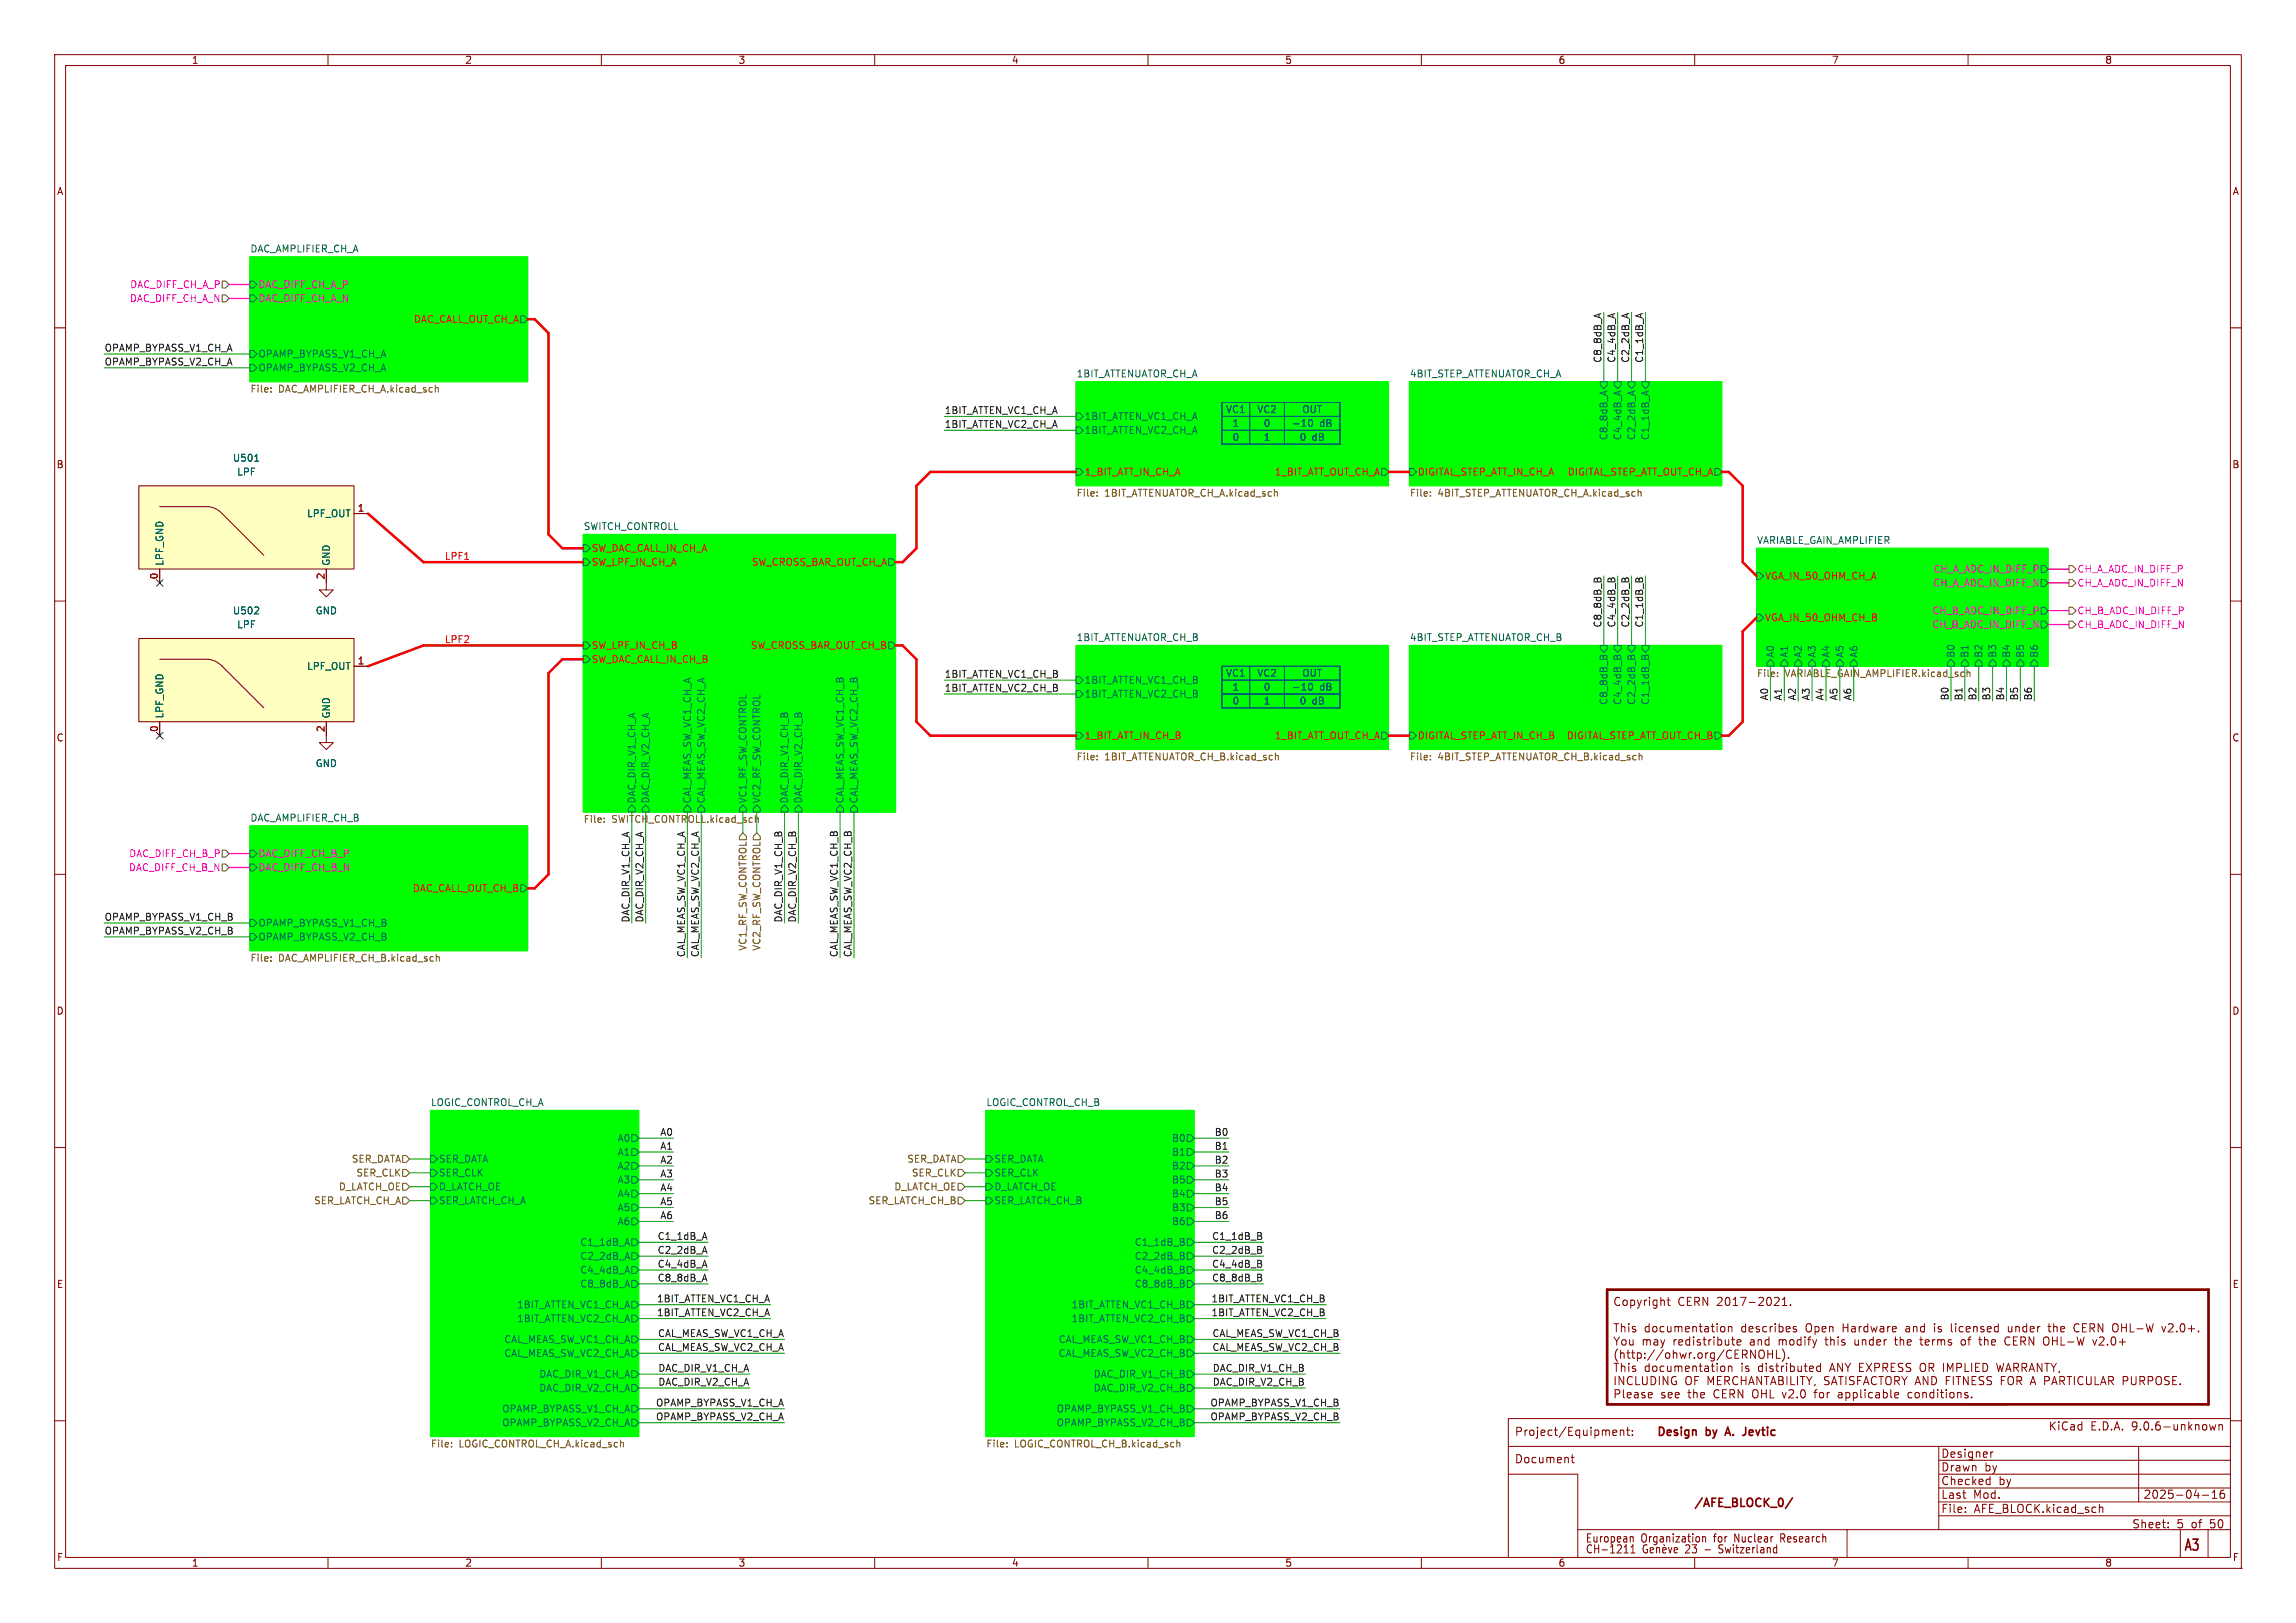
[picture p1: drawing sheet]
<svg xmlns="http://www.w3.org/2000/svg" width="420mm" height="297mm" viewBox="0 0 420 297" stroke-linecap="round" stroke-linejoin="round" font-family="sans-serif">
<defs><g id="words">
<text font-size="2.8" fill="#840000" x="399.3" y="284.2">A3</text>
<g font-size="2.1" fill="#840000">
<text x="295" y="256">Copyright</text>
<text x="336.4" y="256">documentation</text>
<text x="354.2" y="256">describes</text>
<text x="277" y="263">Project/Equipment:</text>
<text x="303" y="263.2">Design</text>
<text x="312.2" y="263.2">by</text>
<text x="316.4" y="263.2">A.</text>
<text x="320.1" y="263.2">Jevtic</text>
<text x="374.7" y="262">KiCad</text>
<text x="382.4" y="262">E.D.A.</text>
<text x="390" y="262">9.0.6-unknown</text>
<text x="277" y="268">Document</text>
<text x="355" y="269.5">Drawn</text>
<text x="355" y="267">Designer</text>
<text x="363" y="269.5">by</text>
<text x="355" y="272">Checked</text>
<text x="355" y="274.5">Last</text>
<text x="360.9" y="274.5">Mod.</text>
<text x="365.6" y="272">by</text>
<text x="392" y="274.5">2025-04-16</text>
<text x="309.7" y="276.2">/AFE_BLOCK_0/</text>
<text x="355" y="277.1">File:</text>
<text x="361.1" y="277.1">AFE_BLOCK.kicad_sch</text>
<text x="390" y="279.9">Sheet:</text>
<text x="398.2" y="279.9">5</text>
<text x="400.9" y="279.9">of</text>
<text x="404.4" y="279.9">50</text>
<text x="290" y="284.5">CH-1211</text>
<text x="290" y="282.5">European</text>
<text x="300.2" y="282.5">Organization</text>
<text x="308.4" y="284.5">23</text>
<text x="313.6" y="282.5">for</text>
<text x="314.9" y="284.5">Switzerland</text>
<text x="317.5" y="282.5">Nuclear</text>
<text x="326.1" y="282.5">Research</text>
</g>
<g font-size="1.8" fill="#840000">
<text x="35" y="11.9">1</text>
<text x="85" y="11.9">2</text>
<text x="135" y="11.9">3</text>
<text x="185" y="11.9">4</text>
<text x="235" y="11.9">5</text>
<text x="285" y="11.9">6</text>
<text x="335" y="11.9">7</text>
<text x="385" y="11.9">8</text>
<text x="10.3" y="35.9">A</text>
<text x="408.3" y="35.9">A</text>
<text x="10.3" y="85.9">B</text>
<text x="408.2" y="85.9">B</text>
<text x="10.3" y="135.9">C</text>
<text x="408.2" y="135.9">C</text>
<text x="10.3" y="185.9">D</text>
<text x="408.2" y="185.9">D</text>
<text x="10.3" y="235.9">E</text>
<text x="408.3" y="235.9">E</text>
<text x="10.3" y="285.9">F</text>
<text x="35" y="286.9">1</text>
<text x="85" y="286.9">2</text>
<text x="135" y="286.9">3</text>
<text x="185" y="286.9">4</text>
<text x="235" y="286.9">5</text>
<text x="285" y="286.9">6</text>
<text x="335" y="286.9">7</text>
<text x="385" y="286.9">8</text>
<text x="408.3" y="285.9">F</text>
</g>
<g font-size="1.8" fill="#006464">
<text x="45.7" y="46.3">DAC_AMPLIFIER_CH_A</text>
<text x="47.2" y="65.6">OPAMP_BYPASS_V1_CH_A</text>
<text x="47.2" y="68.2">OPAMP_BYPASS_V2_CH_A</text>
<text x="196.8" y="69.1">1BIT_ATTENUATOR_CH_A</text>
<text x="257.8" y="69.1">4BIT_STEP_ATTENUATOR_CH_A</text>
<text x="198.3" y="77.1">1BIT_ATTEN_VC1_CH_A</text>
<text x="198.3" y="79.6">1BIT_ATTEN_VC2_CH_A</text>
<text x="294.2" y="80.6" transform="rotate(-90 294.2 80.6)">C8_8dB_A</text>
<text x="296.8" y="80.6" transform="rotate(-90 296.8 80.6)">C4_4dB_A</text>
<text x="299.3" y="80.6" transform="rotate(-90 299.3 80.6)">C2_2dB_A</text>
<text x="301.9" y="80.6" transform="rotate(-90 301.9 80.6)">C1_1dB_A</text>
<text x="42.5" y="84.7">U501</text>
<text x="43.3" y="87.2">LPF</text>
<text x="56.1" y="94.8">LPF_OUT</text>
<text x="106.7" y="97.1">SWITCH_CONTROLL</text>
<text x="321.3" y="99.6">VARIABLE_GAIN_AMPLIFIER</text>
<text x="30.1" y="103.6" transform="rotate(-90 30.1 103.6)">LPF_GND</text>
<text x="60.6" y="103.6" transform="rotate(-90 60.6 103.6)">GND</text>
<text x="42.5" y="112.6">U502</text>
<text x="57.7" y="112.6">GND</text>
<text x="43.3" y="115.2">LPF</text>
<text x="196.8" y="117.4">1BIT_ATTENUATOR_CH_B</text>
<text x="257.8" y="117.4">4BIT_STEP_ATTENUATOR_CH_B</text>
<text x="56.1" y="122.8">LPF_OUT</text>
<text x="198.3" y="125.3">1BIT_ATTEN_VC1_CH_B</text>
<text x="324.7" y="120.5" transform="rotate(-90 324.7 120.5)">A0</text>
<text x="327.3" y="120.5" transform="rotate(-90 327.3 120.5)">A1</text>
<text x="329.8" y="120.5" transform="rotate(-90 329.8 120.5)">A2</text>
<text x="332.3" y="120.5" transform="rotate(-90 332.3 120.5)">A3</text>
<text x="334.9" y="120.5" transform="rotate(-90 334.9 120.5)">A4</text>
<text x="337.4" y="120.5" transform="rotate(-90 337.4 120.5)">A5</text>
<text x="340" y="120.5" transform="rotate(-90 340 120.5)">A6</text>
<text x="357.7" y="120.5" transform="rotate(-90 357.7 120.5)">B0</text>
<text x="360.3" y="120.5" transform="rotate(-90 360.3 120.5)">B1</text>
<text x="362.8" y="120.5" transform="rotate(-90 362.8 120.5)">B2</text>
<text x="365.4" y="120.5" transform="rotate(-90 365.4 120.5)">B3</text>
<text x="367.9" y="120.5" transform="rotate(-90 367.9 120.5)">B4</text>
<text x="370.4" y="120.5" transform="rotate(-90 370.4 120.5)">B5</text>
<text x="373" y="120.5" transform="rotate(-90 373 120.5)">B6</text>
<text x="30.1" y="131.6" transform="rotate(-90 30.1 131.6)">LPF_GND</text>
<text x="60.6" y="131.6" transform="rotate(-90 60.6 131.6)">GND</text>
<text x="198.3" y="127.9">1BIT_ATTEN_VC2_CH_B</text>
<text x="294.2" y="129.1" transform="rotate(-90 294.2 129.1)">C8_8dB_B</text>
<text x="296.8" y="129.1" transform="rotate(-90 296.8 129.1)">C4_4dB_B</text>
<text x="299.3" y="129.1" transform="rotate(-90 299.3 129.1)">C2_2dB_B</text>
<text x="301.9" y="129.1" transform="rotate(-90 301.9 129.1)">C1_1dB_B</text>
<text x="57.7" y="140.6">GND</text>
<text x="116.4" y="147.1" transform="rotate(-90 116.4 147.1)">DAC_DIR_V1_CH_A</text>
<text x="119" y="147.1" transform="rotate(-90 119 147.1)">DAC_DIR_V2_CH_A</text>
<text x="126.6" y="147.1" transform="rotate(-90 126.6 147.1)">CAL_MEAS_SW_VC1_CH_A</text>
<text x="129.1" y="147.1" transform="rotate(-90 129.1 147.1)">CAL_MEAS_SW_VC2_CH_A</text>
<text x="136.8" y="147.1" transform="rotate(-90 136.8 147.1)">VC1_RF_SW_CONTROL</text>
<text x="139.3" y="147.1" transform="rotate(-90 139.3 147.1)">VC2_RF_SW_CONTROL</text>
<text x="144.4" y="147.1" transform="rotate(-90 144.4 147.1)">DAC_DIR_V1_CH_B</text>
<text x="146.9" y="147.1" transform="rotate(-90 146.9 147.1)">DAC_DIR_V2_CH_B</text>
<text x="154.5" y="147.1" transform="rotate(-90 154.5 147.1)">CAL_MEAS_SW_VC1_CH_B</text>
<text x="157.1" y="147.1" transform="rotate(-90 157.1 147.1)">CAL_MEAS_SW_VC2_CH_B</text>
<text x="45.7" y="150.4">DAC_AMPLIFIER_CH_B</text>
<text x="47.2" y="172.3">OPAMP_BYPASS_V2_CH_B</text>
<text x="47.2" y="169.8">OPAMP_BYPASS_V1_CH_B</text>
<text x="78.7" y="202.5">LOGIC_CONTROL_CH_A</text>
<text x="180.3" y="202.5">LOGIC_CONTROL_CH_B</text>
<text x="112.9" y="209.1">A0</text>
<text x="214.3" y="209.1">B0</text>
<text x="80.2" y="213">SER_DATA</text>
<text x="80.2" y="215.5">SER_CLK</text>
<text x="112.9" y="211.7">A1</text>
<text x="112.9" y="214.2">A2</text>
<text x="181.8" y="213">SER_DATA</text>
<text x="181.8" y="215.5">SER_CLK</text>
<text x="214.3" y="211.7">B1</text>
<text x="214.3" y="214.2">B2</text>
<text x="80.2" y="220.6">SER_LATCH_CH_A</text>
<text x="80.2" y="218">D_LATCH_OE</text>
<text x="112.9" y="216.8">A3</text>
<text x="112.9" y="221.8">A5</text>
<text x="112.9" y="219.3">A4</text>
<text x="181.8" y="218">D_LATCH_OE</text>
<text x="181.8" y="220.6">SER_LATCH_CH_B</text>
<text x="214.3" y="221.8">B3</text>
<text x="214.3" y="219.3">B4</text>
<text x="214.3" y="216.8">B5</text>
<text x="112.9" y="224.4">A6</text>
<text x="214.3" y="224.4">B6</text>
<text x="106" y="230.7">C2_2dB_A</text>
<text x="106" y="233.3">C4_4dB_A</text>
<text x="106" y="228.2">C1_1dB_A</text>
<text x="207.5" y="233.3">C4_4dB_B</text>
<text x="207.5" y="228.2">C1_1dB_B</text>
<text x="207.5" y="230.7">C2_2dB_B</text>
<text x="94.5" y="239.6">1BIT_ATTEN_VC1_CH_A</text>
<text x="106" y="235.8">C8_8dB_A</text>
<text x="195.9" y="239.6">1BIT_ATTEN_VC1_CH_B</text>
<text x="207.5" y="235.8">C8_8dB_B</text>
<text x="92.1" y="246">CAL_MEAS_SW_VC1_CH_A</text>
<text x="94.5" y="242.2">1BIT_ATTEN_VC2_CH_A</text>
<text x="193.6" y="246">CAL_MEAS_SW_VC1_CH_B</text>
<text x="195.9" y="242.2">1BIT_ATTEN_VC2_CH_B</text>
<text x="92.1" y="248.5">CAL_MEAS_SW_VC2_CH_A</text>
<text x="193.6" y="248.5">CAL_MEAS_SW_VC2_CH_B</text>
<text x="98.5" y="254.9">DAC_DIR_V2_CH_A</text>
<text x="98.5" y="252.3">DAC_DIR_V1_CH_A</text>
<text x="200" y="254.9">DAC_DIR_V2_CH_B</text>
<text x="200" y="252.3">DAC_DIR_V1_CH_B</text>
<text x="91.8" y="261.2">OPAMP_BYPASS_V2_CH_A</text>
<text x="91.8" y="258.7">OPAMP_BYPASS_V1_CH_A</text>
<text x="193.2" y="258.7">OPAMP_BYPASS_V1_CH_B</text>
<text x="193.2" y="261.2">OPAMP_BYPASS_V2_CH_B</text>
</g>
<g font-size="1.8" fill="#f0f">
<text x="23.7" y="52.9">DAC_DIFF_CH_A_P</text>
<text x="47.2" y="52.9">DAC_DIFF_CH_A_P</text>
<text x="23.7" y="55.5">DAC_DIFF_CH_A_N</text>
<text x="47.2" y="55.5">DAC_DIFF_CH_A_N</text>
<text x="353.5" y="107.5">CH_A_ADC_IN_DIFF_N</text>
<text x="353.6" y="105">CH_A_ADC_IN_DIFF_P</text>
<text x="379.9" y="107.5">CH_A_ADC_IN_DIFF_N</text>
<text x="379.9" y="105">CH_A_ADC_IN_DIFF_P</text>
<text x="353.4" y="112.6">CH_B_ADC_IN_DIFF_P</text>
<text x="379.9" y="112.6">CH_B_ADC_IN_DIFF_P</text>
<text x="353.3" y="115.2">CH_B_ADC_IN_DIFF_N</text>
<text x="379.9" y="115.2">CH_B_ADC_IN_DIFF_N</text>
<text x="23.5" y="159.6">DAC_DIFF_CH_B_N</text>
<text x="23.6" y="157.1">DAC_DIFF_CH_B_P</text>
<text x="47.2" y="157.1">DAC_DIFF_CH_B_P</text>
<text x="47.2" y="159.6">DAC_DIFF_CH_B_N</text>
</g>
<g font-size="1.8" fill="#f00">
<text x="75.6" y="59.3">DAC_CALL_OUT_CH_A</text>
<text x="198.3" y="87.2">1_BIT_ATT_IN_CH_A</text>
<text x="233.1" y="87.2">1_BIT_ATT_OUT_CH_A</text>
<text x="259.3" y="87.2">DIGITAL_STEP_ATT_IN_CH_A</text>
<text x="286.7" y="87.2">DIGITAL_STEP_ATT_OUT_CH_A</text>
<text x="108.1" y="101.2">SW_DAC_CALL_IN_CH_A</text>
<text x="81.3" y="102.5">LPF1</text>
<text x="108.1" y="103.7">SW_LPF_IN_CH_A</text>
<text x="137.4" y="103.7">SW_CROSS_BAR_OUT_CH_A</text>
<text x="322.8" y="106.3">VGA_IN_50_OHM_CH_A</text>
<text x="322.8" y="113.9">VGA_IN_50_OHM_CH_B</text>
<text x="81.3" y="117.8">LPF2</text>
<text x="108.1" y="119">SW_LPF_IN_CH_B</text>
<text x="137.3" y="119">SW_CROSS_BAR_OUT_CH_B</text>
<text x="108.1" y="121.5">SW_DAC_CALL_IN_CH_B</text>
<text x="198.3" y="135.5">1_BIT_ATT_IN_CH_B</text>
<text x="233.1" y="135.5">1_BIT_ATT_OUT_CH_A</text>
<text x="259.3" y="135.5">DIGITAL_STEP_ATT_IN_CH_B</text>
<text x="286.5" y="135.5">DIGITAL_STEP_ATT_OUT_CH_B</text>
<text x="75.4" y="163.4">DAC_CALL_OUT_CH_B</text>
</g>
<g font-size="1.8" fill="#0f0f0f">
<text x="19" y="64.4">OPAMP_BYPASS_V1_CH_A</text>
<text x="19" y="67">OPAMP_BYPASS_V2_CH_A</text>
<text x="293" y="66.5" transform="rotate(-90 293 66.5)">C8_8dB_A</text>
<text x="295.6" y="66.5" transform="rotate(-90 295.6 66.5)">C4_4dB_A</text>
<text x="298.1" y="66.5" transform="rotate(-90 298.1 66.5)">C2_2dB_A</text>
<text x="300.6" y="66.5" transform="rotate(-90 300.6 66.5)">C1_1dB_A</text>
<text x="172.7" y="75.9">1BIT_ATTEN_VC1_CH_A</text>
<text x="172.7" y="78.4">1BIT_ATTEN_VC2_CH_A</text>
<text x="293" y="114.9" transform="rotate(-90 293 114.9)">C8_8dB_B</text>
<text x="295.6" y="114.9" transform="rotate(-90 295.6 114.9)">C4_4dB_B</text>
<text x="298.1" y="114.9" transform="rotate(-90 298.1 114.9)">C2_2dB_B</text>
<text x="300.6" y="114.9" transform="rotate(-90 300.6 114.9)">C1_1dB_B</text>
<text x="172.7" y="124.1">1BIT_ATTEN_VC1_CH_B</text>
<text x="172.7" y="126.7">1BIT_ATTEN_VC2_CH_B</text>
<text x="323.5" y="128.3" transform="rotate(-90 323.5 128.3)">A0</text>
<text x="326" y="128.3" transform="rotate(-90 326 128.3)">A1</text>
<text x="328.6" y="128.3" transform="rotate(-90 328.6 128.3)">A2</text>
<text x="331.1" y="128.3" transform="rotate(-90 331.1 128.3)">A3</text>
<text x="333.7" y="128.3" transform="rotate(-90 333.7 128.3)">A4</text>
<text x="336.2" y="128.3" transform="rotate(-90 336.2 128.3)">A5</text>
<text x="338.7" y="128.3" transform="rotate(-90 338.7 128.3)">A6</text>
<text x="356.5" y="128.3" transform="rotate(-90 356.5 128.3)">B0</text>
<text x="359.1" y="128.3" transform="rotate(-90 359.1 128.3)">B1</text>
<text x="361.6" y="128.3" transform="rotate(-90 361.6 128.3)">B2</text>
<text x="364.1" y="128.3" transform="rotate(-90 364.1 128.3)">B3</text>
<text x="366.7" y="128.3" transform="rotate(-90 366.7 128.3)">B4</text>
<text x="369.2" y="128.3" transform="rotate(-90 369.2 128.3)">B5</text>
<text x="371.8" y="128.3" transform="rotate(-90 371.8 128.3)">B6</text>
<text x="19" y="168.6">OPAMP_BYPASS_V1_CH_B</text>
<text x="19" y="171.1">OPAMP_BYPASS_V2_CH_B</text>
<text x="115.2" y="168.9" transform="rotate(-90 115.2 168.9)">DAC_DIR_V1_CH_A</text>
<text x="117.8" y="168.9" transform="rotate(-90 117.8 168.9)">DAC_DIR_V2_CH_A</text>
<text x="143.2" y="168.9" transform="rotate(-90 143.2 168.9)">DAC_DIR_V1_CH_B</text>
<text x="145.7" y="168.9" transform="rotate(-90 145.7 168.9)">DAC_DIR_V2_CH_B</text>
<text x="125.4" y="175.3" transform="rotate(-90 125.4 175.3)">CAL_MEAS_SW_VC1_CH_A</text>
<text x="127.9" y="175.3" transform="rotate(-90 127.9 175.3)">CAL_MEAS_SW_VC2_CH_A</text>
<text x="153.3" y="175.3" transform="rotate(-90 153.3 175.3)">CAL_MEAS_SW_VC1_CH_B</text>
<text x="155.9" y="175.3" transform="rotate(-90 155.9 175.3)">CAL_MEAS_SW_VC2_CH_B</text>
<text x="120.7" y="207.9">A0</text>
<text x="222.1" y="207.9">B0</text>
<text x="120.7" y="210.5">A1</text>
<text x="120.7" y="215.6">A3</text>
<text x="120.7" y="213">A2</text>
<text x="222.1" y="213">B2</text>
<text x="222.1" y="215.6">B3</text>
<text x="222.1" y="210.5">B1</text>
<text x="120.7" y="220.6">A5</text>
<text x="120.7" y="218.1">A4</text>
<text x="222.1" y="220.6">B5</text>
<text x="222.1" y="218.1">B4</text>
<text x="120.2" y="227">C1_1dB_A</text>
<text x="120.7" y="223.2">A6</text>
<text x="221.6" y="227">C1_1dB_B</text>
<text x="222.1" y="223.2">B6</text>
<text x="120.2" y="229.5">C2_2dB_A</text>
<text x="120.2" y="232.1">C4_4dB_A</text>
<text x="221.6" y="232.1">C4_4dB_B</text>
<text x="221.6" y="229.5">C2_2dB_B</text>
<text x="120.1" y="238.4">1BIT_ATTEN_VC1_CH_A</text>
<text x="120.2" y="234.6">C8_8dB_A</text>
<text x="221.5" y="238.4">1BIT_ATTEN_VC1_CH_B</text>
<text x="221.6" y="234.6">C8_8dB_B</text>
<text x="120.1" y="241">1BIT_ATTEN_VC2_CH_A</text>
<text x="120.3" y="244.8">CAL_MEAS_SW_VC1_CH_A</text>
<text x="221.5" y="241">1BIT_ATTEN_VC2_CH_B</text>
<text x="221.7" y="244.8">CAL_MEAS_SW_VC1_CH_B</text>
<text x="120.3" y="247.3">CAL_MEAS_SW_VC2_CH_A</text>
<text x="120.3" y="251.1">DAC_DIR_V1_CH_A</text>
<text x="221.7" y="247.3">CAL_MEAS_SW_VC2_CH_B</text>
<text x="221.7" y="251.1">DAC_DIR_V1_CH_B</text>
<text x="119.9" y="257.5">OPAMP_BYPASS_V1_CH_A</text>
<text x="120.3" y="253.7">DAC_DIR_V2_CH_A</text>
<text x="221.3" y="257.5">OPAMP_BYPASS_V1_CH_B</text>
<text x="221.7" y="253.7">DAC_DIR_V2_CH_B</text>
<text x="119.9" y="260">OPAMP_BYPASS_V2_CH_A</text>
<text x="221.3" y="260">OPAMP_BYPASS_V2_CH_B</text>
</g>
<g font-size="1.8" fill="#725600">
<text x="45.7" y="72.2">File:</text>
<text x="50.9" y="72.2">DAC_AMPLIFIER_CH_A.kicad_sch</text>
<text x="196.8" y="91.2">File:</text>
<text x="202.1" y="91.2">1BIT_ATTENUATOR_CH_A.kicad_sch</text>
<text x="257.8" y="91.2">File:</text>
<text x="263" y="91.2">4BIT_STEP_ATTENUATOR_CH_A.kicad_sch</text>
<text x="321.3" y="124.2">File:</text>
<text x="326.5" y="124.2">VARIABLE_GAIN_AMPLIFIER.kicad_sch</text>
<text x="196.8" y="139.5">File:</text>
<text x="202.1" y="139.5">1BIT_ATTENUATOR_CH_B.kicad_sch</text>
<text x="257.8" y="139.5">File:</text>
<text x="263" y="139.5">4BIT_STEP_ATTENUATOR_CH_B.kicad_sch</text>
<text x="106.7" y="150.9">File:</text>
<text x="111.9" y="150.9">SWITCH_CONTROLL.kicad_sch</text>
<text x="45.7" y="176.3">File:</text>
<text x="50.9" y="176.3">DAC_AMPLIFIER_CH_B.kicad_sch</text>
<text x="136.8" y="174.1" transform="rotate(-90 136.8 174.1)">VC1_RF_SW_CONTROL</text>
<text x="139.3" y="174.1" transform="rotate(-90 139.3 174.1)">VC2_RF_SW_CONTROL</text>
<text x="64.3" y="213">SER_DATA</text>
<text x="65.1" y="215.5">SER_CLK</text>
<text x="165.9" y="213">SER_DATA</text>
<text x="166.7" y="215.5">SER_CLK</text>
<text x="57.4" y="220.6">SER_LATCH_CH_A</text>
<text x="61.9" y="218">D_LATCH_OE</text>
<text x="158.8" y="220.6">SER_LATCH_CH_B</text>
<text x="163.5" y="218">D_LATCH_OE</text>
<text x="78.7" y="265.2">File:</text>
<text x="84" y="265.2">LOGIC_CONTROL_CH_A.kicad_sch</text>
<text x="180.3" y="265.2">File:</text>
<text x="185.6" y="265.2">LOGIC_CONTROL_CH_B.kicad_sch</text>
</g>
<g font-size="1.8" fill="#00f">
<text x="224.2" y="75.8">VC1</text>
<text x="229.9" y="75.8">VC2</text>
<text x="238.1" y="75.8">OUT</text>
<text x="225.4" y="78.3">1</text>
<text x="225.4" y="80.9">0</text>
<text x="231.1" y="78.3">0</text>
<text x="231.1" y="80.9">1</text>
<text x="236.2" y="78.3">-10</text>
<text x="237.6" y="80.9">0</text>
<text x="240" y="80.9">dB</text>
<text x="241.4" y="78.3">dB</text>
<text x="224.2" y="124.1">VC1</text>
<text x="229.9" y="124.1">VC2</text>
<text x="238.1" y="124.1">OUT</text>
<text x="225.4" y="126.6">1</text>
<text x="225.4" y="129.1">0</text>
<text x="231.1" y="126.6">0</text>
<text x="231.1" y="129.1">1</text>
<text x="236.2" y="126.6">-10</text>
<text x="237.6" y="129.1">0</text>
<text x="240" y="129.1">dB</text>
<text x="241.4" y="126.6">dB</text>
</g>
<g font-size="1.8" fill="#a90000">
<text x="65.3" y="93.7">1</text>
<text x="29" y="106.1" transform="rotate(-90 29 106.1)">0</text>
<text x="59.4" y="106.1" transform="rotate(-90 59.4 106.1)">2</text>
<text x="65.3" y="121.7">1</text>
<text x="29" y="134.1" transform="rotate(-90 29 134.1)">0</text>
<text x="59.4" y="134.1" transform="rotate(-90 59.4 134.1)">2</text>
</g>
</g></defs>
<g fill="none" stroke="#840000" stroke-width=".18">
<path d="M10 10h400v277h-400zM12 12h396v273h-396zM60 10v2M110 10v2M160 10v2M210 10v2M260 10v2M310 10v2M360 10v2M10 60h2M408 60h2M10 110h2"/>
<path d="M408 110h2M10 160h2M408 160h2M10 210h2M408 210h2M296.3 237.5a.6 .6 0 0 0-.7 0 .6 .6 0 0 0-.2 .8 .56 .56 0 0 0 .3 .5 .56 .56 0 0 0 .6 0M296.9 238l.3-.1 .4 .1 .1 .6-.2 .2-.3 .1-.3-.1zM298.3 238l.4-.1 .3 .3v.4l-.1 .2h-.6M298.3 237.9v1.5M299.5 237.9l.4 1M299.9 238.9l-.4 .5M300.2 237.9l-.3 1"/>
<path d="M300.8 237.9v1M301.2 237.9l-.3 .1-.1 .2M301.7 237.4v.1M301.7 237.9v1M303.1 238l-.4-.1-.3 .3v.4l.1 .2h.6M303.1 237.9v1.2l-.3 .3-.4-.1M303.8 238l.2-.1 .4 .1v.9M303.8 237.4v1.5M304.9 237.9h.6M305.2 237.4v1.3l.3 .2M308 237.5a.6 .6 0 0 0-.7 0 .6 .6 0 0 0-.2 .8 .56 .56 0 0 0 .3 .5 .56 .56 0 0 0 .6 0M308.7 238.1h.5"/>
<path d="M309.4 237.4h-.7v1.5h.7M310 238.2l.7-.1 .2-.2-.1-.4-.2-.1h-.6v1.5M310.4 238.2l.5 .7M312.4 237.4v1.5l-.9-1.5v1.5M314.2 237.5l.5-.1 .2 .1 .1 .3-.9 1.1h.9M315.7 237.5l.2-.1a.8 .8 0 0 1 .6 .8 .8 .8 0 0 1-.6 .7l-.2-.1-.1-.5zM317 238.9h.9M317 237.8l.4-.4v1.5M318.4 237.4h1l-.7 1.5M319.9 238.3h1.2M321.7 237.5l.6-.1 .2 .1 .1 .3-.9 1.1h.9M323.3 237.5l.2-.1a.8 .8 0 0 1 .5 .8 .8 .8 0 0 1-.5 .7l-.2-.1-.1-.5z"/>
<path d="M324.6 237.5l.6-.1 .2 .1v.3l-.9 1.1h.9M326 238.9h.9M326 237.8l.4-.4v1.5M327.5 238.8v.1M295.2 242.2h.9M295.2 244.7l.5 .7M295.2 249.5h.9M295.4 251.9v1.5M295.7 242.2v1.5M295.7 249.5v1.5M295.7 245.4v.8M295.9 246.9a1.72 1.72 0 0 0 0 2.2"/>
<path d="M296.2 244.7l-.5 .7M296.4 247.1v1.5M296.4 247.7l.3-.1h.3l.1 1M296.6 242.2v1.5M296.6 249.5v1.5M296.6 242.9l.2-.2 .4 .1v.9M296.6 250.1l.2-.1 .4 .1v.9M296.7 245.3l.2-.1 .5 .1v.6l-.1 .2-.4 .1-.2-.2zM297 251.9v1.5l-.8-1.5v1.5M297.6 247.6h.6M297.8 247.1v1.3l.4 .2M297.9 242.2v.2"/>
<path d="M297.9 242.7v1M297.9 249.5v.1M297.9 250v1M298.1 245.2l.1 .9 .3 .1 .2-.2M298.4 247.6h.6M298.6 252a.6 .6 0 0 0-.8 0 .6 .6 0 0 0-.1 .8 .56 .56 0 0 0 .3 .5 .56 .56 0 0 0 .6 0M298.7 247.1v1.3l.3 .2M298.7 245.2v1M299.2 242.8l-.4-.1-.2 .3 .1 .2 .5 .1v.4h-.6M299.2 250.1l-.4-.1-.2 .2 .1 .2 .5 .2v.3h-.6M299.2 251.9v1.5h.7M299.5 247.6h.4l.3 .3v.4l-.1 .2h-.6"/>
<path d="M299.5 247.6v1.5M300.4 251.9v1.2l.3 .3 .5-.1 .1-.2v-1.2M300.6 245.3l.4-.1 .2 .2M300.6 245.2v1M300.9 248.4v.2M300.9 247.6v.2M301.2 245.4l.2-.2h.4l.1 1M301.2 245.4v.8M301.7 242.8l-.5-.1-.3 .3v.5l.2 .2h.6M301.7 242.2v1.5M301.7 249.5v1.5M301.7 250.1l-.5-.1-.3 .3v.4l.2 .2h.6"/>
<path d="M302 251.9a.76 .76 0 0 1 .9 .7 .76 .76 0 0 1-.9 .8zM302.4 242.9l.2-.2 .4 .2 .1 .6-.2 .2h-.3l-.2-.1zM302.4 250.1l.2-.1 .4 .1 .1 .6-.2 .2-.3 .1-.2-.2zM302.6 245.2h.6v1M302.7 247l-1.3 1.9M303.2 245.5l-.5 .1a.29 .29 0 0 0-.2 .3 .29 .29 0 0 0 .2 .3l.5-.1M303.5 251.9v1.5M303.8 245.2l.4 1M304.2 246.2l-.4 .5M304.2 247l-1.3 1.9M304.4 242.8l-.5-.1-.2 .3v.5l.1 .2h.6M304.4 250.1l-.5-.1-.2 .3v.4l.1 .2h.6"/>
<path d="M304.5 245.2l-.3 1M304.7 247.7l.2-.1 .5 .1v.6l-.1 .2-.4 .1-.2-.2zM305 242.7l.1 1h.3l.3-.1M305 250l.1 .9 .3 .1 .3-.2M305.1 251.9v1.5l-.9-1.5v1.5M305.2 255.3l.7-.1-.1-.3-.4-.1-.2 .2v.7h.6M305.7 242.7v1M305.7 250v1M306.1 247.7l.2-.1h.4v1M306.1 247.1v1.5M306.2 245.2v1M306.4 242.9l.4-.2 .2 .3"/>
<path d="M306.4 250.1l.4-.1 .2 .2M306.4 242.7v1M306.4 250v1M306.4 255.3l.8-.1-.1-.3-.4-.1-.3 .2 .1 .7h.6M306.6 252a.7 .7 0 0 0-.9 .6 .7 .7 0 0 0 .9 .7l.1-.5h-.3M306.7 245.2h-.3l-.2 .2M307 243l.2-.3 .4 .1 .1 .9M307 243v.7M307 250.2v.8M307 250.2l.2-.2 .4 .1 .1 .9M307.1 245.7l.7-.2-.1-.3h-.4l-.2 .2 .1 .7h.5M307.3 247.6l.3 1 .3-.7 .3 .7 .2-1"/>
<path d="M308.3 243.2l.7-.1-.1-.3-.4-.1-.2 .3 .1 .7h.5M308.3 250.5l.7-.2-.1-.2-.4-.1-.2 .2 .1 .7h.5M308.4 252.1a.5 .5 0 0 1 .6-.2 .5 .5 0 0 1 .4 .5v.5a.5 .5 0 0 1-.5 .5 .5 .5 0 0 1-.5-.5zM308.7 254.8h.6M308.9 254.3v1.3l.4 .2M309 247.6v1M309.1 245.2h-.4l-.3 .2v.5l.1 .2h.6M309.1 244.7v1.5M309.4 247.6h-.2l-.2 .3M309.7 242.9l.2-.2 .3 .1 .1 .9M309.7 242.7v1M309.7 250v1"/>
<path d="M309.7 250.1l.2-.1 .3 .1 .1 .9M309.8 244.7v.1M309.8 245.2v1M309.8 254.3v1.5M309.8 255l.2-.2 .4 .1v.9M309.9 248.4v.2M310 252.6h.5M310.7 247.6h.4l.3 .3v.4l-.3 .3-.4-.1-.1-.2v-.4zM310.7 251.9h-.7v1.5M310.8 242.7h.6M310.8 250h.6M311 242.2v1.3l.4 .2"/>
<path d="M311 249.5v1.3l.4 .2M311 245.2h-.3l-.3 .2 .1 .2 .5 .1v.4h-.6M311.1 255.3l.7-.1-.1-.3-.4-.1-.2 .2 .1 .7h.5M311.5 245.2h.6M311.7 244.7v1.2l.4 .3M311.9 242.8h.5l.1 .9M311.9 250.1h.5l.1 .9M312 247.6v1M312.4 247.6h-.2l-.2 .3M312.4 253.4v-1.5l.5 1.1 .5-1.1v1.5M312.5 243.1l-.5 .1a.29 .29 0 0 0-.2 .3 .29 .29 0 0 0 .2 .2h.5M312.5 250.3l-.5 .1a.29 .29 0 0 0-.2 .3 .29 .29 0 0 0 .2 .3l.5-.1"/>
<path d="M312.6 245.2v1M313 242.7h.6M313 250h.6M313 245.2h-.3l-.1 .2M313.2 249.5v1.3l.4 .2M313.2 242.2v1.3l.4 .2M313.5 244.7v.1M313.5 245.2v1M313.6 247.6h-.4l-.3 .3v.4l.1 .2h.6M313.6 247.6v1.2l-.3 .3-.4-.1M314.1 242.2v.2M314.1 242.7v1"/>
<path d="M314.1 249.5v.1M314.1 250v1M314.2 252.6h.5M314.2 245.2h.5l.2 .2v.5l-.1 .2h-.6M314.2 244.7v1.5M314.4 254.5a.6 .6 0 0 0-.7-.1 .6 .6 0 0 0-.2 .8 .56 .56 0 0 0 .3 .5 .56 .56 0 0 0 .6 0M314.8 242.9l.2-.2 .4 .2 .1 .6-.1 .2h-.4l-.2-.1zM314.8 250.1l.2-.1 .4 .1 .1 .6-.1 .2-.4 .1-.2-.2zM314.9 251.9h-.7v1.5h.7M315.1 255h.5M315.4 247l-1.3 1.9M315.5 252.7l.7-.1 .2-.2-.1-.4-.2-.1h-.6v1.5"/>
<path d="M315.6 245.2l.1 .9 .3 .1 .2-.2M315.8 254.3h-.7v1.5h.7M315.9 252.7l.5 .7M316.2 250.1l.2-.1 .3 .1 .1 .9M316.2 242.9l.2-.2 .3 .1 .1 .9M316.2 242.7v1M316.2 250v1M316.2 245.2v1M316.4 255.1l.8-.1 .1-.2-.1-.3-.2-.2h-.6v1.5M316.7 247.2a.6 .6 0 0 0-.7 0 .6 .6 0 0 0-.2 .7 .56 .56 0 0 0 .3 .6 .56 .56 0 0 0 .6-.1M316.7 245.2h.6M316.8 255.1l.5 .7"/>
<path d="M316.9 244.7v1.2l.4 .3M317.4 247.8h.5M317.7 245.7l.7-.2v-.3h-.5l-.2 .2 .1 .7h.6M317.9 252a.6 .6 0 0 0-.8 0 .6 .6 0 0 0-.2 .8 .56 .56 0 0 0 .3 .5 .56 .56 0 0 0 .7 0M318.1 247.1h-.7v1.5h.7M318.5 252.6h.9M318.5 251.9v1.5M318.7 249.5v.1M318.7 250v1M318.7 247.9l.7-.1 .2-.2-.1-.4-.2-.1h-.6v1.5M318.8 254.3v1.5l-.9-1.5v1.5M319.1 247.9l.5 .7"/>
<path d="M319.3 242.8l-.4-.1-.3 .3v.5l.1 .2h.6M319.3 242.2v1.5M319.4 251.9v1.5M319.9 250.1l-.4-.1-.2 .2 .1 .2 .5 .2v.3h-.6M319.9 253.4l.5-1.5 .5 1.5M319.9 243.2l.8-.1-.1-.3-.4-.1-.3 .3 .1 .7h.6M320 253h.7M320.2 245.2h.6l.1 1M320.8 254.4a.5 .5 0 0 1 .5 0 .5 .5 0 0 1 .3 .4v.5a.5 .5 0 0 1-.5 .5 .5 .5 0 0 1-.5-.5v-.5zM320.9 245.5l-.5 .1a.29 .29 0 0 0-.2 .3 .29 .29 0 0 0 .2 .3l.5-.1M321.1 247.1v1.5l-.9-1.5v1.5M321.6 245.3l.2-.1h.4v1"/>
<path d="M321.6 245.2v1M321.8 242.8l-.4-.1-.2 .3 .1 .2 .5 .1v.4h-.6M321.9 247.1a.5 .5 0 0 1 .6 0 .5 .5 0 0 1 .2 .5v.5a.5 .5 0 0 1-.5 .5 .5 .5 0 0 1-.5-.5v-.5zM322.2 251.9v1.5l-.8-1.5v1.5M322.2 254.3v1.5M322.2 255h.9M322.4 250.1l-.5-.1-.2 .3v.4l.1 .2h.6M322.4 249.5v1.5M322.7 251.9h.9M323.1 249.5v.1M323.1 250v1M323.1 254.3v1.5"/>
<path d="M323.2 242.8l-.5-.1-.3 .3v.5l.2 .2h.6M323.2 251.9v1.5M323.4 247.8h.8M323.4 247.1v1.5M323.6 245.2h-.4l-.3 .2v.5l.1 .2h.6M323.6 244.7v1.5M323.8 242.7v1M323.8 254.3v1.5h.7M323.9 253.4l.5-1.5 .5 1.5M324 253h.7M324.2 247.1v1.5M324.2 242.7l-.3 .1-.1 .2"/>
<path d="M324.3 250.1l-.4-.1-.2 .2 .1 .2 .5 .2v.3h-.6M324.7 242.2v.2M324.7 242.7v1M324.8 250h.6M324.9 247.1v1.5h.8M325 249.5v1.3l.4 .2M325.4 251.9h.5l.2 .1 .1 .3-.3 .3a.4 .4 0 0 1 .3 .4 .4 .4 0 0 1-.3 .4h-.5zM325.4 252.6h.5M325.4 242.8l.5-.1 .3 .3v.5l-.2 .2h-.6M325.4 242.2v1.5M325.4 245.2v1M325.4 245.3l.5-.1 .2 .2"/>
<path d="M325.9 250v1M326 246.9a1.72 1.72 0 0 1 0 2.2M326 254.8l.4 1 .3-1M326.1 245.4l.2-.2h.4v1M326.1 245.4v.8M326.3 250l-.3 .1-.1 .2M326.7 243.2l.7-.1v-.3l-.5-.1-.2 .3 .1 .7h.6M326.8 249.5v.1M326.8 250v1M326.9 251.9v1.5M327.2 248.4v.2M327.2 254.5l.6-.2 .2 .2 .1 .2-.9 1.1h.9"/>
<path d="M327.4 245.3l.3-.1 .4 .1 .1 .6-.2 .2-.3 .1-.3-.2zM327.5 249.5v1.5M327.5 250.1l.4-.1 .3 .3v.4l-.1 .2h-.6M327.6 251.9v1.5h.7M328.6 242.8l-.4-.1-.2 .3 .1 .2 .5 .1v.4h-.6M328.7 255.7v.1M328.8 251.9v1.5M328.9 250v.9l.4 .1 .2-.2M329.3 251.9h.9M329.4 245.2h-.4l-.3 .2v.5l.2 .2h.5M329.4 244.7v1.5M329.5 250v1"/>
<path d="M329.5 254.5l.2-.2a.8 .8 0 0 1 .6 .8 .8 .8 0 0 1-.6 .7l-.2-.1-.1-.5zM329.7 251.9v1.5M330 250h.6M330.2 244.7v.1M330.2 245.2v1M330.2 249.5v1.3l.4 .2M330.4 251.9l.5 .8M330.6 242.3a.5 .5 0 0 1 .5 0 .5 .5 0 0 1 .3 .4v.5a.5 .5 0 0 1-.5 .6 .5 .5 0 0 1-.5-.6v-.5zM330.7 245.2h.5M330.9 252.7v.7M331 250.5l.7-.2v-.2l-.5-.1-.2 .2 .1 .7h.6M331.2 244.7l-.3 .2v1.3"/>
<path d="M331.4 251.9l-.5 .8M331.6 245.2l.3 1M331.8 254.8h.6M331.9 246.2l-.3 .5M332 242.8l.4-.1 .3 .3v.5l-.1 .2h-.6M332 242.7v1.5M332 253.3l-.1 .3M332.3 245.2l-.4 1M332.4 254.3l-.4 .2v1.3M332.9 255l.2-.2 .4 .2 .1 .5-.2 .2-.3 .1-.2-.1zM333 250.1l-.4-.1-.3 .3v.4l.1 .2h.6M333 249.5v1.5"/>
<path d="M333.3 243.2l.7-.1-.1-.3-.4-.1-.2 .3 .1 .7h.5M333.8 245.2h.6M334 244.7v1.2l.4 .3M334.2 254.8v1M334.6 252l-.6-.1-.2 .1v.5l.6 .3 .2 .3-.3 .3-.6-.1M334.7 242.9l.2-.2 .3 .1 .1 .9M334.7 242.7v1M334.7 251l.5-1.5 .5 1.5M334.7 254.8l-.3 .1-.2 .2M334.8 250.6h.7M334.9 245.3l.2-.1h.3l.1 1M334.9 244.7v1.5"/>
<path d="M335 253.4l.5-1.5 .5 1.5M335.2 253h.7M336.2 244.7v.1M336.2 245.2v1M336.3 251.9h.9M336.7 251.9v1.5M337 249.5v1.5l-.8-1.5v1.5M337.2 242.2v1.5M337.2 243h.8M337.4 245.2h-.3l-.2 .2v.2l.5 .1v.4h-.5M337.5 249.5l.5 .8M337.7 251.9v1.5"/>
<path d="M338 242.2v1.5M338 250.3v.7M338.5 249.5l-.5 .8M338.7 242.8h.6l.1 .9M339.2 252l-.6-.1-.2 .1v.5l.6 .3 .2 .3-.3 .3-.6-.1M339.3 245.2l.1 .9 .3 .1 .2-.2M339.4 243.1l-.5 .1a.29 .29 0 0 0-.2 .3 .29 .29 0 0 0 .2 .2h.5M339.8 252.6h.5M339.9 245.2v1M340.1 242.7v1M340.2 250.2h.5M340.5 242.7l-.3 .1-.1 .2"/>
<path d="M340.5 251.9h-.7v1.5M340.7 245.3l.2-.1h.3l.1 1M340.7 245.2v1M340.9 249.5h-.7v1.5h.7M340.9 253.4l.5-1.5 .5 1.5M341 253h.7M341.4 249.5l1 1.5M341.7 242.8l-.5-.1-.3 .3v.5l.2 .2h.6M341.7 242.2v1.5M342.2 242.7l.3 1 .3-.7 .3 .7 .3-1M342.4 249.5l-1 1.5M342.7 245.2h-.5l-.3 .2v.5l.2 .2h.6"/>
<path d="M342.7 244.7v1.5M342.9 250.3l.8-.1 .1-.2-.1-.4-.2-.1h-.6v1.5M343.2 252a.6 .6 0 0 0-.7 0 .6 .6 0 0 0-.2 .8 .56 .56 0 0 0 .3 .5 .56 .56 0 0 0 .6 0M343.3 245.7l.7-.2-.1-.3h-.4l-.2 .2 .1 .7h.5M343.7 251.9h.8M343.9 242.8h.6l.1 .9M344.1 251.9v1.5M344.4 250.3l.8-.1 .1-.2-.1-.4-.2-.1h-.6v1.5M344.6 243.1l-.5 .1a.29 .29 0 0 0-.2 .3 .29 .29 0 0 0 .2 .2h.5M344.7 245.2v1M344.8 250.3l.5 .7M345 252.1a.5 .5 0 0 1 .6-.2 .5 .5 0 0 1 .3 .5v.5a.5 .5 0 0 1-.5 .5 .5 .5 0 0 1-.5-.5z"/>
<path d="M345.1 245.2h-.3l-.1 .2M345.3 242.7v1M345.7 242.7l-.3 .1-.1 .2M345.9 250.2h.5M346.2 243.2l.7-.1-.1-.3-.4-.1-.2 .3v.7h.6M346.5 245.2h.6M346.6 252.7l.7-.1 .1-.2v-.4l-.2-.1h-.6v1.5M346.7 249.5h-.8v1.5h.8M346.7 244.7v1.2l.4 .3M346.9 252.7l.5 .7M347.6 245.3l.2-.1h.4v1M347.6 244.7v1.5"/>
<path d="M347.9 251.9l.5 .8M348.1 249.6l-.6-.1-.2 .1v.5l.6 .2 .2 .4-.3 .3-.6-.1M348.4 252.7v.7M348.7 242.8h.5l.1 .9M348.9 245.7l.7-.2-.1-.3h-.4l-.2 .2v.7h.6M348.9 251.9l-.5 .8M349.3 243.1l-.5 .1a.29 .29 0 0 0-.2 .3 .29 .29 0 0 0 .2 .2h.5M349.5 249.6l-.6-.1-.2 .1v.5l.7 .2 .1 .4-.3 .3-.5-.1M350 242.9l.2-.2 .4 .1 .1 .9M350 242.7v1M350.3 253.4l.5-1.5 .5 1.5M350.4 253h.8"/>
<path d="M350.6 254.8l.3 .1 .2 .2-.1 .6-.4 .1M351.2 245.2h.5M351.4 244.7v1.2l.3 .3M351.4 249.6a.5 .5 0 0 1 .6-.1 .5 .5 0 0 1 .2 .5v.5a.5 .5 0 0 1-.5 .5 .5 .5 0 0 1-.5-.5v-.5zM351.7 255l.2-.2 .4 .1 .1 .9M351.7 254.8v1M352 242.8l-.4-.1-.3 .3v.5l.1 .2h.6M352 242.2v1.5M352.2 245.7l.7-.2-.1-.3h-.4l-.2 .2v.7h.6M352.7 251.9v1.5l-.9-1.5v1.5M352.9 250.3l.7-.1 .1-.2v-.4l-.3-.1h-.5v1.5M353.2 250.3l.5 .7"/>
<path d="M353.4 251.9a.76 .76 0 0 1 .8 .7 .76 .76 0 0 1-.8 .8zM353.5 245.2v1M353.6 254.8l-.4 .1-.2 .2 .1 .6 .5 .1M353.9 242.2v.2M353.9 242.7v1M353.9 245.2h-.2l-.2 .2M354.4 245.3l.5-.1 .2 .2M354.4 245.2v1M355.1 242.8l-.4-.1-.2 .3 .1 .2 .5 .1v.4h-.6M355.1 245.4l.2-.2h.4v1M355.1 245.4v.8M355.5 249.5v1.5"/>
<path d="M356 252.6h.5M356.2 251v-1.5l.5 1.1 .5-1.1v1.5M356.7 251.9h-.7v1.5M356.9 242.2v1.3l.3 .2M356.9 245.2h-.3l-.2 .2v.2l.5 .1v.4h-.5M357.3 251.9v1.5M357.7 242.2v.2M357.7 242.7v1M357.8 251.9h.9M357.9 250.3l.8-.1 .1-.2-.1-.4-.2-.1h-.6v1.5M358.2 251.9v1.5M358.8 245.3l.2-.1 .4 .1 .1 .6-.1 .2-.4 .1-.2-.2z"/>
<path d="M359.1 242.8l-.4-.1-.3 .3v.5l.1 .2h.6M359.4 249.5v1.5h.8M359.7 243.2l.7-.1-.1-.3-.4-.1-.2 .3v.7h.6M359.9 245.2h.6M360 251.9v1.5l-.8-1.5v1.5M360.5 244.7l-.3 .2v1.3M360.7 249.5v1.5M360.7 252.6h.5M361 242.9l.2-.2 .4 .1 .1 .9M361 242.7v1M361.4 250.2h.5M361.4 251.9h-.7v1.5h.7"/>
<path d="M361.9 245.2h.6M362.1 249.5h-.7v1.5h.7M362.2 244.7v1.2l.3 .3M362.7 249.5a.76 .76 0 0 1 .9 .7 .76 .76 0 0 1-.9 .8zM362.9 242.8l-.4-.1-.2 .3 .1 .2 .5 .1v.4h-.6M362.9 252l-.6-.1-.2 .1v.5l.6 .3 .2 .3-.3 .3-.6-.1M363 245.3l.2-.1h.4l.1 1M363 244.7v1.5M363.5 243.2l.7-.1v-.3l-.5-.1-.2 .3 .1 .7h.6M364.3 245.7l.7-.2-.1-.3h-.4l-.2 .2 .1 .7h.5M364.3 252l-.6-.1-.2 .1v.5l.7 .3 .1 .3-.3 .3-.6-.1M365.2 249.5l.4 1.5 .3-1.1 .3 1.1 .3-1.5"/>
<path d="M365.5 242.8l-.4-.1-.3 .3v.5l.1 .2h.6M365.5 242.2v1.5M366.1 252.6h.5M366.8 251.9h-.7v1.5M366.9 251l.5-1.5 .5 1.5M367 250.6h.7M367.4 242.7v1h.4l.2-.1M367.4 252.1a.5 .5 0 0 1 .5-.2 .5 .5 0 0 1 .4 .5v.5a.5 .5 0 0 1-.5 .5 .5 .5 0 0 1-.5-.5zM367.7 244.8a.6 .6 0 0 0-.8 0 .6 .6 0 0 0-.2 .7 .56 .56 0 0 0 .3 .6 .56 .56 0 0 0 .7-.1M368 242.7v1M368.3 245.4h.5M368.4 250.3l.7-.1 .1-.2v-.4l-.3-.1h-.5v1.5"/>
<path d="M368.7 242.9l.2-.2 .4 .1 .1 .9M368.7 242.7v1M368.7 250.3l.5 .7M368.9 252.7l.8-.1 .1-.2-.1-.4-.2-.1h-.6v1.5M369 244.7h-.7v1.5h.7M369.3 252.7l.5 .7M369.7 245.4h.7l.1-.2-.1-.4-.2-.1h-.5v1.5M369.9 250.3l.7-.1 .1-.2v-.4l-.3-.1h-.5v1.5M370 245.4l.5 .8M370.2 250.3l.5 .7M370.7 242.8l-.4-.1-.3 .3v.5l.2 .2h.5M370.7 242.2v1.5"/>
<path d="M371.2 251l.5-1.5 .5 1.5M371.3 250.6h.7M371.4 243.2l.7-.1-.1-.3-.4-.1-.2 .3v.7h.6M371.4 253.4l.5-1.5 .5 1.5M371.5 253h.7M372 244.7v1.5l-.8-1.5v1.5M372.7 242.7v1M373.2 242.7l-.3 .1-.2 .2M373.5 249.5v1.5l-.8-1.5v1.5M373.9 244.9a.5 .5 0 0 1 .5-.2 .5 .5 0 0 1 .4 .5v.5a.5 .5 0 0 1-.5 .5 .5 .5 0 0 1-.5-.5zM374 249.5h.9M374 252.7l.7-.1 .2-.2-.1-.4-.2-.1h-.6v1.5"/>
<path d="M374.4 249.5v1.5M374.6 242.7h.6M374.8 242.2v1.3l.4 .2M375.2 249.5l.5 .8M375.3 253.4l.5-1.5 .5 1.5M375.4 245.4h.9M375.4 244.7v1.5M375.4 253h.8M375.7 242.9l.2-.2 .3 .1 .1 .9M375.7 242.2v1.5M375.7 250.3v.7M376.2 249.5l-.5 .8"/>
<path d="M376.3 244.7v1.5M376.7 250.9l-.1 .3M376.8 252.7l.7-.1 .2-.2-.1-.4-.2-.1h-.6v1.5M376.9 243.2l.8-.1-.1-.3-.4-.1-.3 .3 .1 .7h.6M377 244.7v1.5h.7M377.2 252.7l.5 .7M378.1 251.9h.8M378.2 245.6h1.2M378.5 251.9v1.5M379.4 251.9v1.5M379.9 244.7l.4 1.5 .3-1.1 .3 1.1 .3-1.5M380.3 242.4a.6 .6 0 0 0-.7 0 .6 .6 0 0 0-.2 .7 .56 .56 0 0 0 .3 .6 .56 .56 0 0 0 .6-.1"/>
<path d="M380.9 243h.5M381 252a.6 .6 0 0 0-.7 0 .6 .6 0 0 0-.2 .8 .56 .56 0 0 0 .3 .5 .56 .56 0 0 0 .6 0M381.7 242.2h-.8v1.5h.8M381.7 251.9v1.2l.2 .3 .5-.1 .1-.2v-1.2M382.3 243h.7l.2-.3-.1-.3-.2-.2h-.6v1.5M382.7 243l.5 .7M382.8 245.2l.4 1 .3-1M383.2 251.9v1.5h.7M384 244.8l.6-.1 .2 .1 .1 .3-1 1.1h1M384.2 253.4l.5-1.5 .5 1.5M384.4 253h.7M384.7 242.2v1.5l-.9-1.5v1.5"/>
<path d="M385.5 246v.2M385.7 252.7l.7-.1 .2-.2-.1-.4-.2-.1h-.6v1.5M386.1 252.7l.5 .7M386.3 244.8l.2-.1a.8 .8 0 0 1 .5 .7 .8 .8 0 0 1-.5 .8l-.2-.2-.1-.4zM386.5 242.5a.5 .5 0 0 1 .6-.3 .5 .5 0 0 1 .3 .5v.5a.5 .5 0 0 1-.5 .6 .5 .5 0 0 1-.5-.6zM387.7 245.6h1.1M388.1 243h.8M388.1 242.2v1.5M388.2 245v1.2M388.4 252.7l.7-.1 .1-.2v-.4l-.3-.1h-.5v1.5M388.9 242.2v1.5M389.7 242.2v1.5h.7"/>
<path d="M389.9 251.9v1.2l.3 .3 .4-.1 .1-.2v-1.2M390.9 243.2h1.1M391.4 252.7l.8-.1 .1-.2-.1-.4-.2-.1h-.6v1.5M391.8 252.7l.5 .7M392.6 242.2l.3 1.5 .3-1 .3 1 .4-1.5M392.9 252.7l.8-.1 .1-.2-.1-.4-.2-.1h-.6v1.5M394.4 252.1a.5 .5 0 0 1 .6-.2 .5 .5 0 0 1 .4 .5v.5a.5 .5 0 0 1-.5 .5 .5 .5 0 0 1-.5-.5zM395.4 242.7l.4 1 .4-1M396.7 242.4l.5-.2 .2 .2 .1 .3-.9 1h.9M396.8 252l-.6-.1-.2 .1v.5l.7 .3 .1 .3-.3 .3-.6-.1M397.4 252.6h.5M398.2 243.6v.1"/>
<path d="M398.2 251.9h-.8v1.5h.8M398.8 253.3v.1M398.9 242.4l.3-.2a.8 .8 0 0 1 .5 .8 .8 .8 0 0 1-.5 .7l-.3-.1-.1-.4zM400.3 243.2h1.1M400.9 242.6v1.1M402.2 243.6v.1M408 259.6h-132.1v25.4M10 260h2M275.9 269.8h12.7v15.2M275.9 264.7h132.1M287.4 266.7h.6M287.6 266.2v1.3l.4 .2"/>
<path d="M288.6 279.9h119.4M295.1 262.6h.6M295.1 261.8l.4-.1 .2 .3-.7 .2M296.4 261.8l.2-.1 .4 .1v.9M296.4 261.7v1M297.5 261.7h.6M297.7 261.2v1.3l.4 .2M298.6 262.5v.2M298.6 261.8v.1M337.9 279.9v5.1M354.6 264.7v15.2M354.6 267.2h53.4"/>
<path d="M354.6 269.8h53.4M354.6 272.3h53.4M354.6 274.8h53.4M354.6 277.4h53.4M359.5 276.6v.2M359.5 275.9v.1M363.6 270.7l.4 .1M364 270.2v1.5M364 271.6l-.4 .1M364.2 265.7v1M364.6 265.7l-.3 .1-.1 .2M384 275.3v1.5"/>
<path d="M384 275.9l.2-.1 .4 .1 .1 .9M391.2 264.7v10.1M396.6 279.4v.2M396.6 278.7v.1M398.8 279.9v5.1M402.9 273.6h1.1M403.9 279.9v5.1M404.2 260.7l.3 1 .2-.7 .3 .7 .3-1M404.7 274.2h.8M404.7 273.1l.4-.4v1.5M405.9 260.7v1M405.9 260.8l.2-.1 .4 .1v.9"/>
<path d="M406.8 272.7a.59 .59 0 0 0-.7 .6v.6l.1 .2 .5 .1 .2-.2v-.5l-.1-.2h-.4l-.3 .2M408 260h2M60 285v2M110 285v2M160 285v2M210 285v2M260 285v2M297.1 284.2h.7M298.3 284.2h.8M298.4 281.2l.3 .1 .1 .1v.8M298.4 283l.3-.3v1.5M300.6 283.5a.58 .58 0 0 0 .5 .7l.3-.2v-.5"/>
<path d="M301.9 283.4v.7h.5M302.5 283.5l-.6 .2M303 283.2v1M303.6 283.4v.8M304.1 283.4l.1 .7h.5M304.8 283.5l-.7 .2M305.2 283.2l.3 1 .3-1M306.2 283.4l.1 .7h.5M306.9 283.5l-.7 .2M310 285v2M311.4 281.3l.2-.1 .3 .1 .1 .9M311.4 281.2v1"/>
<path d="M311.9 283.6h1M324.6 283.2l.4 .1M325 284.1l-.4 .1M325 282.7v1.5M360 285v2M410 287h.1"/>
</g>
<path d="M294 236h110v21h-110z" fill="none" stroke="#840000" stroke-width=".5"/>
<path d="M315.7 262.2h.7M316 261.2l-.5 1.5M319.3 261.2v1l-.2 .4-.2 .1M327.9 274.1l-1.3 1.9" fill="none" stroke="#840000" stroke-width=".3"/>
<g fill="#0f0" stroke="#0f0" stroke-width=".18">
<path d="M45.7 151.1h50.8v22.9h-50.8z"/>
<path d="M257.8 69.9h57.2v19h-57.2z"/>
<path d="M78.7 203.2h38.1v59.7h-38.1z"/>
<path d="M45.7 47h50.8v22.9h-50.8z"/>
<path d="M196.8 69.9h57.2v19h-57.2z"/>
<path d="M106.7 97.8h57.1v50.8h-57.1z"/>
<path d="M321.3 100.3h53.3v21.6h-53.3z"/>
<path d="M257.8 118.1h57.2v19.1h-57.2z"/>
<path d="M180.3 203.2h38.1v59.7h-38.1z"/>
<path d="M196.8 118.1h57.2v19.1h-57.2z"/>
</g>
<path d="M45.7 47h50.8v22.9h-50.8zM196.8 69.9h57.2v19h-57.2zM257.8 69.9h57.2v19h-57.2zM106.7 97.8h57.1v50.8h-57.1zM196.8 118.1h57.2v19.1h-57.2zM257.8 118.1h57.2v19.1h-57.2zM321.3 100.3h53.3v21.6h-53.3zM45.7 151.1h50.8v22.9h-50.8zM78.7 203.2h38.1v59.7h-38.1zM180.3 203.2h38.1v59.7h-38.1z" fill="none" stroke="#0f0" stroke-width=".18"/>
<g fill="none" stroke="#006464" stroke-width=".18">
<path d="M45.7 51.4h.7l.6 .7-.6 .6h-.7zM45.7 54h.7l.6 .6-.6 .6h-.7zM95.2 57.8h.7l.6 .6-.6 .7h-.7zM45.7 66.7h.7l.6 .6-.6 .6h-.7zM45.7 64.1h.7l.6 .7-.6 .6h-.7zM196.8 75.6h.7l.6 .6-.6 .6h-.7zM196.8 78.1h.7l.6 .6-.6 .7h-.7zM292.7 69.9h1.3v.6l-.6 .6-.7-.6zM295.3 69.9h1.2v.6l-.6 .6-.6-.6zM297.8 69.9h1.3v.6l-.7 .6-.6-.6zM300.4 69.9h1.2v.6l-.6 .6-.6-.6zM106.7 99.7h.6l.6 .6-.6 .7h-.6z"/>
<path d="M196.8 85.7h.7l.6 .7-.6 .6h-.7zM252.7 85.7h.7l.6 .7-.6 .6h-.7zM257.8 85.7h.6l.7 .7-.7 .6h-.6zM313.7 85.7h.6l.7 .7-.7 .6h-.6zM106.7 102.2h.6l.6 .7-.6 .6h-.6zM106.7 117.5h.6l.6 .6-.6 .6h-.6zM162.6 117.5h.6l.6 .6-.6 .6h-.6zM162.6 102.2h.6l.6 .7-.6 .6h-.6zM292.7 118.1h1.3v.6l-.6 .7-.7-.7zM295.3 118.1h1.2v.6l-.6 .7-.6-.7zM297.8 118.1h1.3v.6l-.7 .7-.6-.7zM300.4 118.1h1.2v.6l-.6 .7-.6-.7z"/>
<path d="M321.3 112.4h.6l.7 .6-.7 .7h-.6zM321.3 104.8h.6l.7 .6-.7 .6h-.6zM373.4 106h.6l.6 .7-.6 .6h-.6zM373.4 113.7h.6l.6 .6-.6 .6h-.6zM373.4 111.1h.6l.6 .7-.6 .6h-.6zM373.4 103.5h.6l.6 .6-.6 .7h-.6zM106.7 120h.6l.6 .7-.6 .6h-.6zM196.8 134h.7l.6 .6-.6 .7h-.7zM196.8 123.8h.7l.6 .7-.6 .6h-.7zM196.8 126.4h.7l.6 .6-.6 .6h-.7zM252.7 134h.7l.6 .6-.6 .7h-.7zM257.8 134h.6l.7 .6-.7 .7h-.6z"/>
<path d="M292.8 120h.4M293.3 120l.2-.1 .4 .1M295.3 120h.4M295.9 120l.2-.1 .3 .1M297.9 120h.3M298.4 120l.2-.1 .4 .1M300.4 120h.4M301 120l.1-.1 .4 .1M313.7 134h.6l.7 .6-.7 .7h-.6zM323.8 120.7l.7 .6v.6h-1.3v-.6zM326.4 120.7l.6 .6v.6h-1.2v-.6zM328.9 120.7l.7 .6v.6h-1.3v-.6z"/>
<path d="M331.5 120.7l.6 .6v.6h-1.3v-.6zM334 120.7l.6 .6v.6h-1.2v-.6zM336.5 120.7l.7 .6v.6h-1.3v-.6zM339.1 120.7l.6 .6v.6h-1.2v-.6zM356.2 121.3l.7-.6 .6 .6v.6h-1.3zM359.4 120.7l.6 .6v.6h-1.2v-.6zM361.9 120.7l.7 .6v.6h-1.3v-.6zM364.5 120.7l.6 .6v.6h-1.2v-.6zM367 120.7l.7 .6v.6h-1.3v-.6zM369.6 120.7l.6 .6v.6h-1.3v-.6zM372.1 120.7l.6 .6v.6h-1.2v-.6zM45.7 155.6h.7l.6 .6-.6 .6h-.7z"/>
<path d="M45.7 158.1h.7l.6 .7-.6 .6h-.7zM115.6 147.3l.6 .7v.6h-1.3v-.6zM118.1 147.3l.6 .7v.6h-1.2v-.6zM125.7 147.3l.7 .7v.6h-1.3v-.6zM128.3 147.3l.6 .7v.6h-1.3v-.6zM135.9 147.3l.6 .7v.6h-1.2v-.6zM138.4 147.3l.7 .7v.6h-1.3v-.6zM142.9 148l.6-.7 .6 .7v.6h-1.2zM146 147.3l.7 .7v.6h-1.3v-.6zM153.7 147.3l.6 .7v.6h-1.3v-.6zM156.2 147.3l.6 .7v.6h-1.2v-.6zM45.7 170.8h.7l.6 .7-.6 .6h-.7z"/>
<path d="M45.7 168.3h.7l.6 .6-.6 .6h-.7zM95.2 161.9h.7l.6 .7-.6 .6h-.7zM78.7 211.5h.7l.6 .6-.6 .6h-.7zM78.7 219.1h.7l.6 .6-.6 .6h-.7zM78.7 214h.7l.6 .6-.6 .7h-.7zM78.7 216.5h.7l.6 .7-.6 .6h-.7zM115.6 207.6h.6l.6 .7-.6 .6h-.6zM115.6 210.2h.6l.6 .6-.6 .7h-.6zM115.6 215.3h.6l.6 .6-.6 .6h-.6zM115.6 217.8h.6l.6 .6-.6 .7h-.6zM115.6 212.7h.6l.6 .7-.6 .6h-.6zM180.3 211.5h.7l.6 .6-.6 .6h-.7z"/>
<path d="M180.3 214h.7l.6 .6-.6 .7h-.7zM180.3 216.5h.7l.6 .7-.6 .6h-.7zM180.3 219.1h.7l.6 .6-.6 .6h-.7zM217.2 207.6h.6l.6 .7-.6 .6h-.6zM217.2 210.2h.6l.6 .6-.6 .7h-.6zM217.2 212.7h.6l.6 .7-.6 .6h-.6zM217.2 217.8h.6l.6 .6-.6 .7h-.6zM217.2 215.3h.6l.6 .6-.6 .6h-.6zM115.6 222.9h.6l.6 .6-.6 .7h-.6zM115.6 220.3h.6l.6 .7-.6 .6h-.6zM115.6 229.2h.6l.6 .7-.6 .6h-.6zM115.6 231.8h.6l.6 .6-.6 .6h-.6z"/>
<path d="M115.6 226.7h.6l.6 .6-.6 .7h-.6zM115.6 234.3h.6l.6 .6-.6 .7h-.6zM115.6 238.1h.6l.6 .7-.6 .6h-.6zM216.5 232.4l.1 .2-.1 .3M216.5 227.3l.1 .2-.1 .3M216.5 229.8l.1 .2-.1 .4M216.5 234.9l.1 .2-.1 .4M216.5 231.8v.4M216.5 226.8v.3M216.5 229.3v.4M216.5 234.4v.3M217.2 231.8h.6l.6 .6-.6 .6h-.6z"/>
<path d="M217.2 226.7h.6l.6 .6-.6 .7h-.6zM217.2 222.9h.6l.6 .6-.6 .7h-.6zM217.2 220.3h.6l.6 .7-.6 .6h-.6zM217.2 234.3h.6l.6 .6-.6 .7h-.6zM217.2 238.1h.6l.6 .7-.6 .6h-.6zM217.2 229.2h.6l.6 .7-.6 .6h-.6zM115.6 240.7h.6l.6 .6-.6 .6h-.6zM115.6 244.5h.6l.6 .6-.6 .6h-.6zM115.6 247h.6l.6 .6-.6 .7h-.6zM115.6 253.4h.6l.6 .6-.6 .6h-.6zM115.6 250.8h.6l.6 .7-.6 .6h-.6zM115.6 259.7h.6l.6 .6-.6 .7h-.6z"/>
<path d="M115.6 257.2h.6l.6 .6-.6 .6h-.6zM217.2 253.4h.6l.6 .6-.6 .6h-.6zM217.2 250.8h.6l.6 .7-.6 .6h-.6zM217.2 240.7h.6l.6 .6-.6 .6h-.6zM217.2 247h.6l.6 .6-.6 .7h-.6zM217.2 244.5h.6l.6 .6-.6 .6h-.6zM217.2 257.2h.6l.6 .6-.6 .6h-.6zM217.2 259.7h.6l.6 .6-.6 .7h-.6z"/>
</g>
<g fill="none" stroke="#725600" stroke-width=".18">
<path d="M49.6 71v.1M49.6 71.6v.2M79.6 70.5v1.3M79.6 71l.2-.1 .3 .1 .1 .8M200.7 90.7v.1M200.7 90v.1M233.3 90l.4 .1v.7M261.7 90.7v.1M261.7 90v.1M299.8 90l.4 .1v.7M200.7 138.3v.1M200.7 138.9v.2"/>
<path d="M233.3 138.3l.2-.1 .3 .1v.8M261.7 138.3v.1M261.7 138.9v.2M299.9 138.3h.4l.1 .8M325.2 123.7v.1M325.2 123v.2M359.8 122.6v1.2M359.8 123.1l.2-.1h.3l.1 .8M110.5 150.4v.1M110.5 149.7v.1M138.3 149.7l.4 .1v.7M49.6 175.8v.1"/>
<path d="M49.6 175.1v.1M79.8 174.6v1.3M79.8 175.2l.2-.1h.3l.1 .8M82.6 264.7v.1M82.6 264v.1M113.6 264h.4v.8M184.2 264.7v.1M184.2 264v.1M215.3 264.1l.2-.1h.3v.8M215.3 263.5v1.3"/>
</g>
<path d="M25.4 116.8h39.4v15.3h-39.4z" fill="#ffffc2"/>
<path d="M25.4 116.8h39.4v15.3h-39.4zM29.2 120.7h8.9l1.2 .3 1.3 .9 7.7 7.6M29.2 132.1v2.5M59.7 132.1v2.5M64.8 121.9h2.5" fill="none" stroke="#840000" stroke-width=".18"/>
<path d="M46.5 112.3h.8M47.3 111.2v.4" fill="none" stroke="#006464" stroke-width=".18"/>
<path d="M25.4 88.9h39.4v15.2h-39.4z" fill="#ffffc2"/>
<path d="M25.4 88.9h39.4v15.2h-39.4zM29.2 92.7h8.9l1.2 .3 1.3 1 7.7 7.6M64.8 94h2.5M29.2 104.1v2.6M59.7 104.1v3.9h1.3l-1.3 1.2-1.3-1.2h1.3M29.2 132.1v2.5M59.7 132.1v3.8h1.3l-1.3 1.3-1.3-1.3h1.3M64.8 121.9h2.5" fill="none" stroke="#840000" stroke-width=".18"/>
<path d="M46.6 84.4h.7M46.5 112.3h.8M47.3 111.2v.4" fill="none" stroke="#006464" stroke-width=".18"/>
<g fill="none" stroke="#725600" stroke-width=".18">
<path d="M40.6 51.4h.7l.6 .7-.6 .6h-.7zM40.6 54h.7l.6 .6-.6 .6h-.7zM378.5 111.1h.6l.6 .7-.6 .6h-.6zM378.5 106h.6l.6 .7-.6 .6h-.6zM378.5 103.5h.6l.6 .6-.6 .7h-.6zM378.5 113.7h.6l.6 .6-.6 .6h-.6zM40.6 158.1h.7l.6 .7-.6 .6h-.7zM40.6 155.6h.7l.6 .6-.6 .6h-.7zM135.9 152.4l.6 .6v.7h-1.2v-.7zM138.4 152.4l.7 .6v.7h-1.3v-.7zM73.7 216.5h.6l.6 .7-.6 .6h-.6zM73.7 219.1h.6l.6 .6-.6 .6h-.6z"/>
<path d="M73.7 211.5h.6l.6 .6-.6 .6h-.6zM73.7 214h.6l.6 .6-.6 .7h-.6zM175.3 211.5h.6l.6 .6-.6 .6h-.6zM175.3 216.5h.6l.6 .7-.6 .6h-.6zM175.3 214h.6l.6 .6-.6 .7h-.6zM175.3 219.1h.6l.6 .6-.6 .6h-.6z"/>
</g>
<g fill="none" stroke="#0f0f0f" stroke-width=".18">
<path d="M291.7 105.9h.4M292.3 105.9l.1-.1 .4 .1M294.2 105.9h.4M294.8 105.9l.2-.1 .3 .1M296.8 105.9h.4M297.3 105.9l.2-.1 .4 .1M299.3 105.9h.4M299.9 105.9l.2-.1 .3 .1M230.7 231.3l.1 .2-.1 .3M230.7 226.2l.1 .2-.1 .4M230.7 228.8l.1 .1-.1 .4M230.7 233.8l.1 .2-.1 .4"/>
<path d="M230.7 230.7v.4M230.7 225.7v.3M230.7 228.2v.4M230.7 233.3v.4"/>
</g>
<path d="M223.5 73.7h21.6v7.6h-21.6zM223.5 76.2h21.6M223.5 78.7h21.6M228.6 73.7v7.6M234.9 73.7v7.6M239.5 76.9l.2-.1a.68 .68 0 0 1 .4 .6 .68 .68 0 0 1-.4 .6l-.3-.4zM223.5 124.5h21.6M223.5 127h21.6M223.5 121.9h21.6v7.6h-21.6zM228.6 121.9v7.6M234.9 121.9v7.6M239.5 125.2l.2-.2a.68 .68 0 0 1 .4 .7 .68 .68 0 0 1-.4 .6l-.3-.5z" fill="none" stroke="#00f" stroke-width=".18"/>
<g fill="none" stroke="#009600" stroke-width=".18">
<path d="M293.4 57.2v12.7M295.9 57.2v12.7M298.4 57.2v12.7M301 57.2v12.7M19 64.8h26.7M19 67.3h26.7M172.7 76.2h24.1M172.7 78.7h24.1M293.4 105.4v12.7M295.9 105.4v12.7M298.4 105.4v12.7M301 105.4v12.7"/>
<path d="M172.7 127h24.1M172.7 124.5h24.1M323.8 121.9v6.4M326.4 121.9v6.4M328.9 121.9v6.4M331.5 121.9v6.4M334 121.9v6.4M336.5 121.9v6.4M339.1 121.9v6.4M356.9 121.9v6.4M359.4 121.9v6.4M361.9 121.9v6.4"/>
<path d="M364.5 121.9v6.4M367 121.9v6.4M369.6 121.9v6.4M372.1 121.9v6.4M115.6 148.6v20.3M118.1 148.6v20.3M125.7 148.6v26.7M128.3 148.6v26.7M135.9 148.6v3.8M138.4 148.6v3.8M143.5 148.6v20.3M146 148.6v20.3"/>
<path d="M153.7 148.6v26.7M156.2 148.6v26.7M19 168.9h26.7M19 171.5h26.7M74.9 217.2h3.8M74.9 214.6h3.8M74.9 219.7h3.8M74.9 212.1h3.8M116.8 218.4h6.4M116.8 215.9h6.4M116.8 210.8h6.4M116.8 208.3h6.4"/>
<path d="M116.8 213.4h6.4M176.5 217.2h3.8M176.5 214.6h3.8M176.5 219.7h3.8M176.5 212.1h3.8M218.4 218.4h6.4M218.4 215.9h6.4M218.4 210.8h6.4M218.4 208.3h6.4M218.4 213.4h6.4M116.8 229.9h12.7M116.8 232.4h12.7"/>
<path d="M116.8 234.9h12.7M116.8 238.8h24.2M116.8 223.5h6.4M116.8 227.3h12.7M116.8 221h6.4M218.4 229.9h12.7M218.4 232.4h12.7M218.4 234.9h12.7M218.4 238.8h24.2M218.4 223.5h6.4M218.4 227.3h12.7M218.4 221h6.4"/>
<path d="M116.8 241.3h24.2M116.8 245.1h26.7M116.8 247.6h26.7M116.8 254h20.4M116.8 251.5h20.4M116.8 257.8h26.7M218.4 241.3h24.2M218.4 245.1h26.7M218.4 247.6h26.7M218.4 254h20.4M218.4 251.5h20.4M218.4 257.8h26.7"/>
<path d="M116.8 260.3h26.7M218.4 260.3h26.7"/>
</g>
<path d="M96.5 58.4h1.3l2.5 2.6v36.8l2.6 2.5h3.8M67.3 94l10.2 8.9h29.2M196.8 86.4h-26.6l-2.6 2.5v11.4l-2.5 2.6h-1.3M254 86.4h3.8M315 86.4h1.2l2.6 2.5v14l2.5 2.5M106.7 118.1h-29.2l-10.2 3.8M163.8 118.1h1.3l2.5 2.6v11.4l2.6 2.5h26.6M321.3 113l-2.5 2.6v16.5l-2.6 2.5h-1.2M106.7 120.7h-3.8l-2.6 2.5v36.8l-2.5 2.6h-1.3M254 134.6h3.8" fill="none" stroke="#f00" stroke-width=".46"/>
<path d="M41.9 52.1h3.8M41.9 54.6h3.8M374.6 114.3h3.9M374.6 104.1h3.9M374.6 111.8h3.9M374.6 106.7h3.9M41.9 156.2h3.8M41.9 158.8h3.8" fill="none" stroke="#f0f" stroke-width=".25"/>
<path d="M28.6 106.1l1.2 1.2M29.8 106.1l-1.2 1.2M28.6 134l1.2 1.2M29.8 134l-1.2 1.2" fill="none" stroke="#000084" stroke-width=".18"/>
<use href="#words"/>
</svg>
